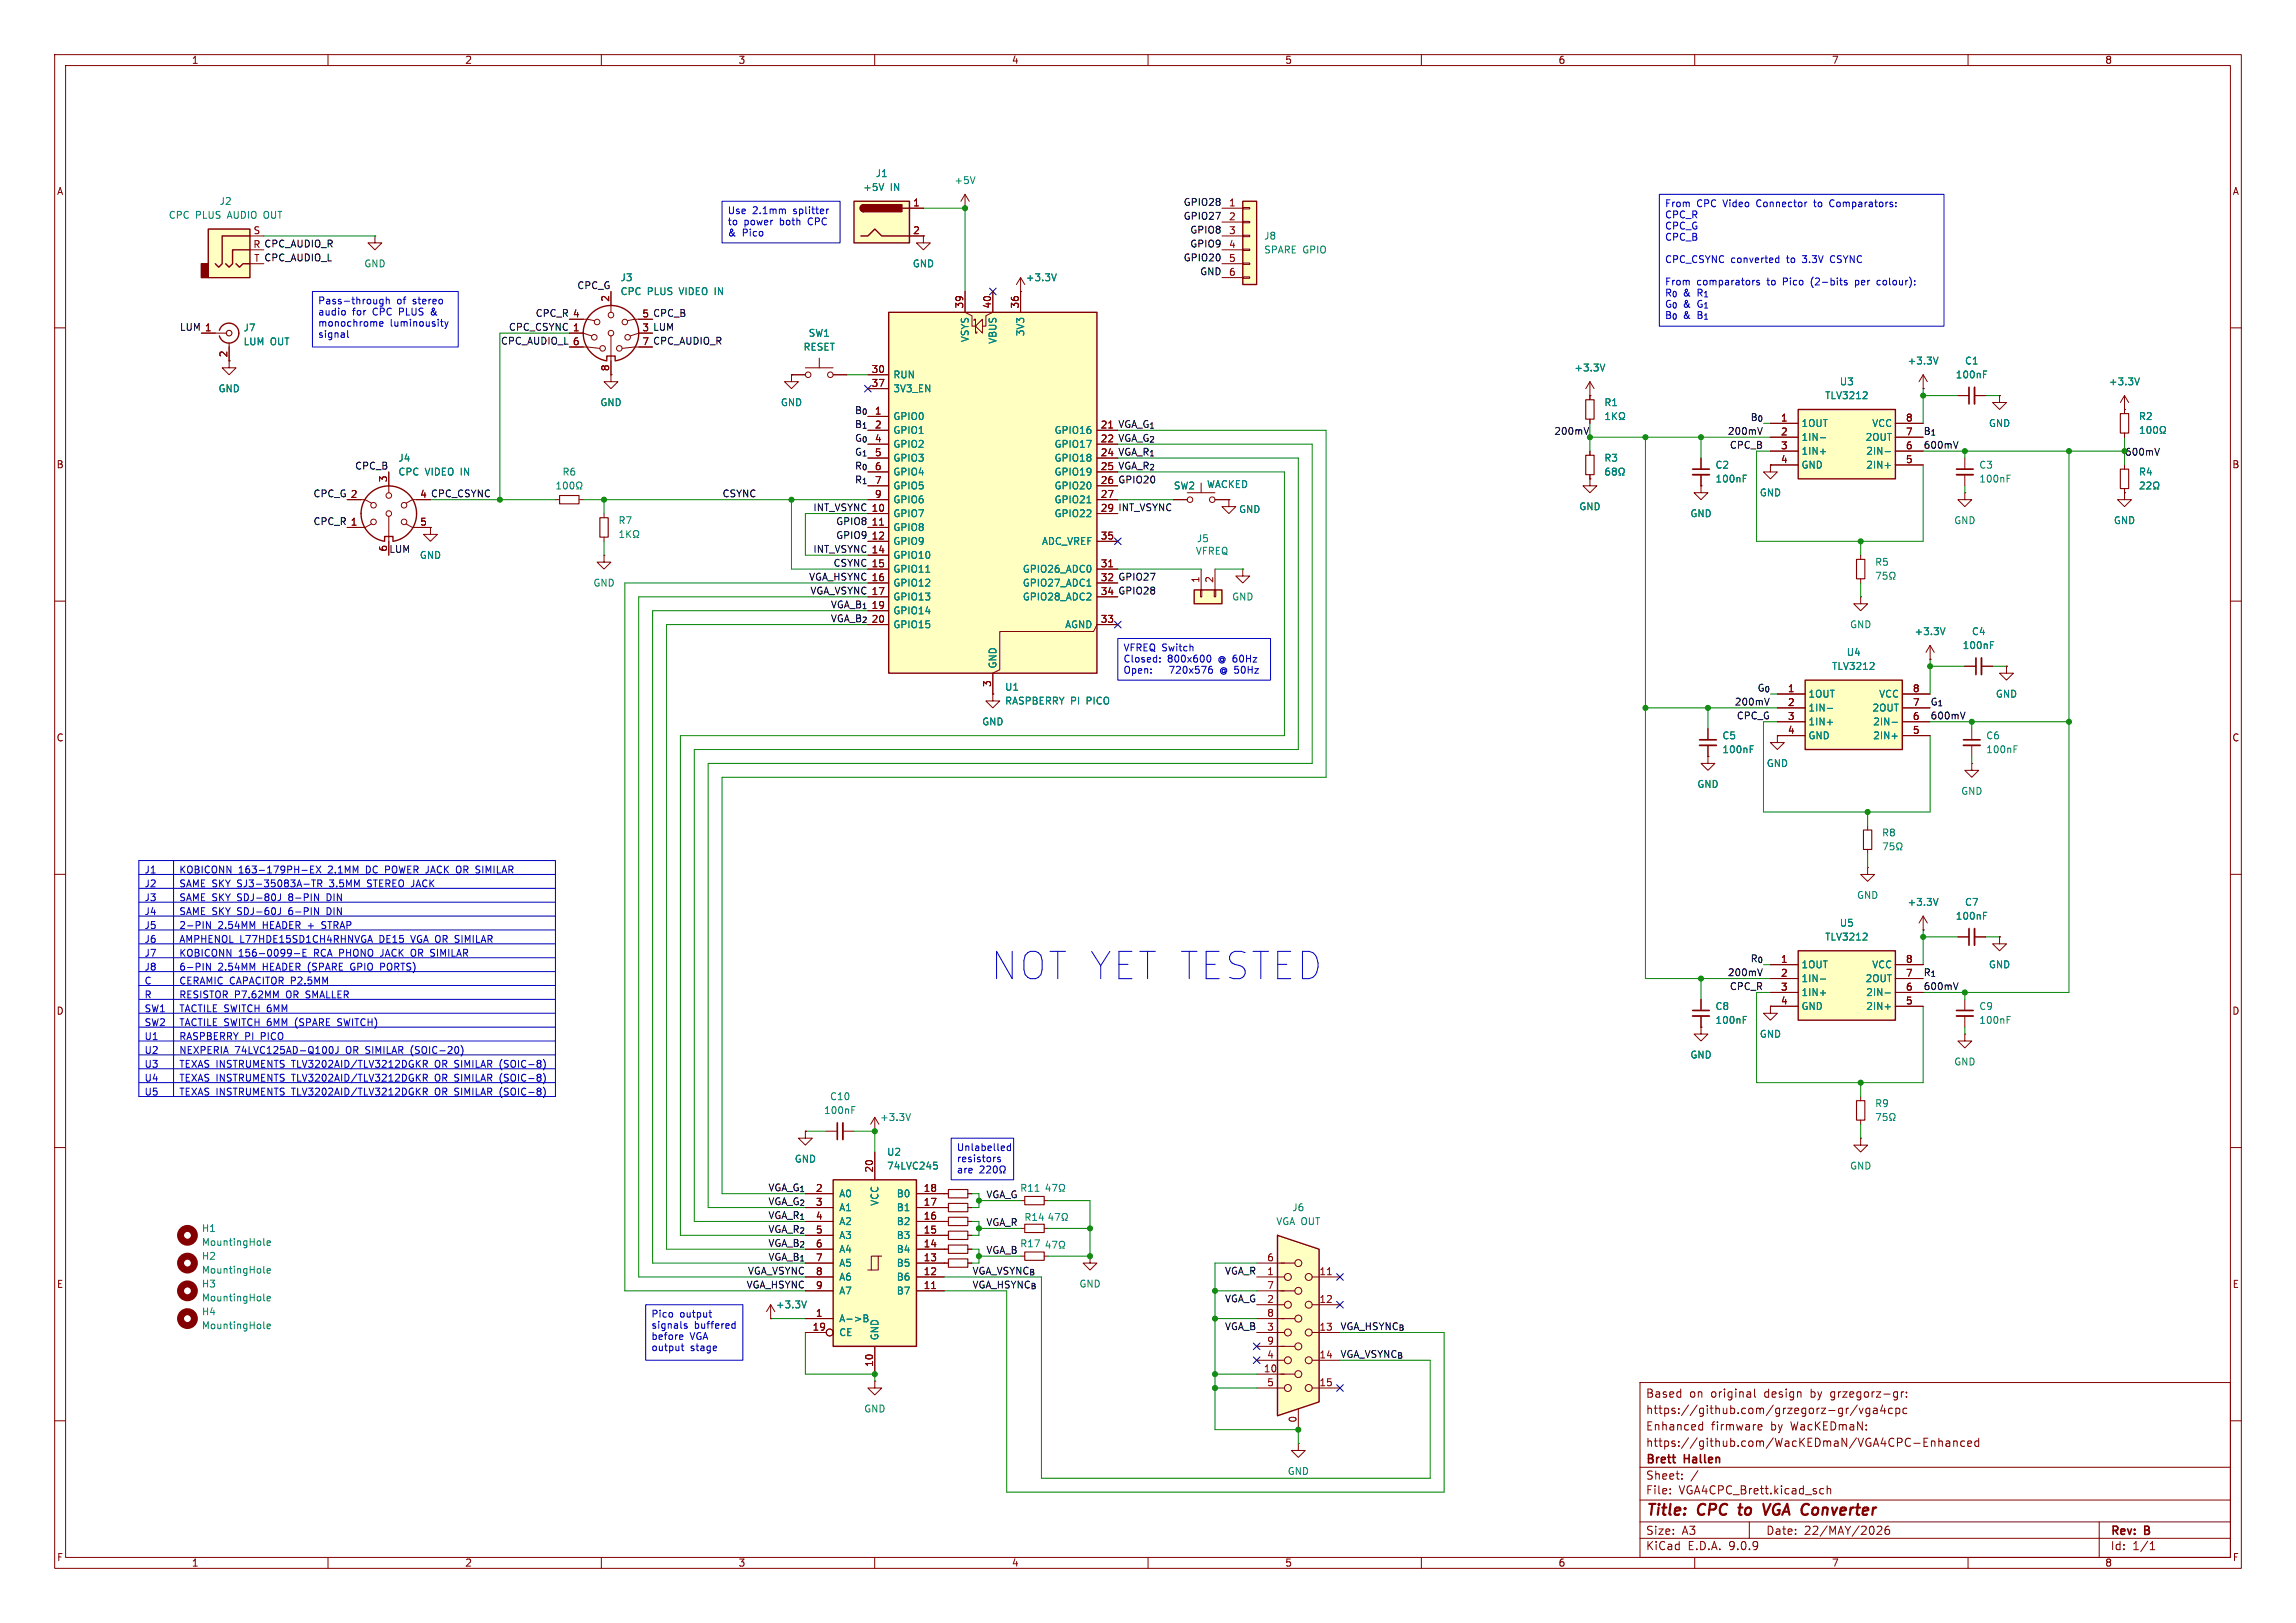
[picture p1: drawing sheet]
<svg xmlns="http://www.w3.org/2000/svg" width="420mm" height="297mm" viewBox="0 0 420 297" stroke-linecap="round" stroke-linejoin="round" font-family="sans-serif">
<defs><g id="words">
<text font-size="7" fill="#0000c2" x="181.4" y="179.5">NOT YET TESTED</text>
<g font-size="2.8" fill="#840000">
<text x="301" y="277.9">Title:</text>
<text x="310.6" y="277.9">CPC</text>
<text x="319" y="277.9">to</text>
<text x="324.2" y="277.9">VGA Converter</text>
</g>
<g font-size="2.1" fill="#840000">
<text x="301" y="256">Based</text>
<text x="309" y="256">on</text>
<text x="313" y="256">original</text>
<text x="322.9" y="256">design</text>
<text x="331.5" y="256">by</text>
<text x="335.3" y="256">grzegorz-gr:</text>
<text x="301" y="262">Enhanced</text>
<text x="301" y="259">https://github.com/grzegorz-gr/vga4cpc</text>
<text x="313" y="262">firmware</text>
<text x="323.9" y="262">by</text>
<text x="327.7" y="262">WacKEDmaN:</text>
<text x="301" y="268.2">Brett</text>
<text x="301" y="265">https://github.com/WacKEDmaN/VGA4CPC-Enhanced</text>
<text x="308.2" y="268.2">Hallen</text>
<text x="301" y="273.7">File:</text>
<text x="301" y="271">Sheet:</text>
<text x="307.1" y="273.7">VGA4CPC_Brett.kicad_sch</text>
<text x="301" y="281.1">Size:</text>
<text x="307.6" y="281.1">A3</text>
<text x="323" y="281.1">Date:</text>
<text x="330" y="281.1">22/MAY/2026</text>
<text x="386" y="281.3">Rev:</text>
<text x="392.4" y="281.3">B</text>
<text x="301" y="283.9">KiCad</text>
<text x="308.7" y="283.9">E.D.A.</text>
<text x="316.3" y="283.9">9.0.9</text>
<text x="386" y="283.9">Id:</text>
<text x="390.1" y="283.9">1/1</text>
</g>
<g font-size="1.8" fill="#840000">
<text x="35" y="11.9">1</text>
<text x="85" y="11.9">2</text>
<text x="135" y="11.9">3</text>
<text x="185" y="11.9">4</text>
<text x="235" y="11.9">5</text>
<text x="285" y="11.9">6</text>
<text x="335" y="11.9">7</text>
<text x="385" y="11.9">8</text>
<text x="10.3" y="35.9">A</text>
<text x="408.3" y="35.9">A</text>
<text x="166.9" y="37.8">1</text>
<text x="224.7" y="37.8">1</text>
<text x="224.7" y="40.4">2</text>
<text x="46.3" y="42.9">S</text>
<text x="166.9" y="42.9">2</text>
<text x="224.7" y="42.9">3</text>
<text x="224.7" y="45.5">4</text>
<text x="224.7" y="48">5</text>
<text x="224.7" y="50.5">6</text>
<text x="104.7" y="58.2">4</text>
<text x="111.5" y="55.3" transform="rotate(-90 111.5 55.3)">2</text>
<text x="117.4" y="58.2">5</text>
<text x="176.3" y="56.6" transform="rotate(-90 176.3 56.6)">39</text>
<text x="181.4" y="56.6" transform="rotate(-90 181.4 56.6)">40</text>
<text x="186.4" y="56.6" transform="rotate(-90 186.4 56.6)">36</text>
<text x="37.4" y="60.7">1</text>
<text x="41.7" y="65.5" transform="rotate(-90 41.7 65.5)">2</text>
<text x="104.7" y="60.7">1</text>
<text x="104.7" y="63.2">6</text>
<text x="117.4" y="60.7">3</text>
<text x="117.4" y="63.2">7</text>
<text x="111.5" y="68" transform="rotate(-90 111.5 68)">8</text>
<text x="159.3" y="68.3">30</text>
<text x="159.3" y="70.9">37</text>
<text x="159.9" y="75.9">1</text>
<text x="325.7" y="77.2">1</text>
<text x="348.5" y="77.2">8</text>
<text x="159.9" y="81">4</text>
<text x="159.9" y="83.6">5</text>
<text x="159.9" y="78.5">2</text>
<text x="201.3" y="78.5">21</text>
<text x="201.3" y="81">22</text>
<text x="201.3" y="83.6">24</text>
<text x="325.7" y="79.8">2</text>
<text x="325.7" y="82.3">3</text>
<text x="348.5" y="79.8">7</text>
<text x="348.5" y="82.3">6</text>
<text x="10.3" y="85.9">B</text>
<text x="70.9" y="88.3" transform="rotate(-90 70.9 88.3)">3</text>
<text x="159.9" y="86.1">6</text>
<text x="159.9" y="88.6">7</text>
<text x="201.3" y="86.1">25</text>
<text x="201.3" y="88.6">26</text>
<text x="325.7" y="84.8">4</text>
<text x="348.5" y="84.8">5</text>
<text x="408.2" y="85.9">B</text>
<text x="64.1" y="91.2">2</text>
<text x="76.8" y="91.2">4 CPC_CSYNC</text>
<text x="76.8" y="91.2">4</text>
<text x="159.3" y="93.7">10</text>
<text x="159.9" y="91.2">9</text>
<text x="201.3" y="91.2">27</text>
<text x="201.3" y="93.7">29</text>
<text x="64.1" y="96.3">1</text>
<text x="70.9" y="101" transform="rotate(-90 70.9 101)">6</text>
<text x="76.8" y="96.3">5</text>
<text x="159.3" y="96.3">11</text>
<text x="159.3" y="98.8">12</text>
<text x="159.3" y="101.3">14</text>
<text x="201.3" y="98.8">35</text>
<text x="159.3" y="103.9">15</text>
<text x="159.3" y="106.4">16</text>
<text x="201.3" y="103.9">31</text>
<text x="201.3" y="106.4">32</text>
<text x="219.5" y="106.8" transform="rotate(-90 219.5 106.8)">1</text>
<text x="222" y="106.8" transform="rotate(-90 222 106.8)">2</text>
<text x="159.3" y="111.5">19</text>
<text x="159.3" y="109">17</text>
<text x="201.3" y="109">34</text>
<text x="159.3" y="114">20</text>
<text x="201.3" y="114">33</text>
<text x="181.4" y="125.8" transform="rotate(-90 181.4 125.8)">3</text>
<text x="327" y="129.3">2</text>
<text x="327" y="131.8">3</text>
<text x="327" y="126.7">1</text>
<text x="349.8" y="126.7">8</text>
<text x="349.8" y="129.3">7</text>
<text x="349.8" y="131.8">6</text>
<text x="10.3" y="135.9">C</text>
<text x="327" y="134.4">4</text>
<text x="349.8" y="134.4">5</text>
<text x="408.2" y="135.9">C</text>
<text x="325.7" y="178.8">2</text>
<text x="325.7" y="176.3">1</text>
<text x="348.5" y="176.3">8</text>
<text x="348.5" y="178.8">7</text>
<text x="10.3" y="185.9">D</text>
<text x="325.7" y="181.4">3</text>
<text x="325.7" y="183.9">4</text>
<text x="348.5" y="181.4">6</text>
<text x="348.5" y="183.9">5</text>
<text x="408.2" y="185.9">D</text>
<text x="159.8" y="214.7" transform="rotate(-90 159.8 214.7)">20</text>
<text x="149.2" y="218.2">2</text>
<text x="149.2" y="220.7">3</text>
<text x="168.9" y="218.2">18</text>
<text x="168.9" y="220.7">17</text>
<text x="149.2" y="223.3">4</text>
<text x="149.2" y="225.8">5</text>
<text x="168.9" y="223.3">16</text>
<text x="168.9" y="225.8">15</text>
<text x="149.2" y="233.4">8</text>
<text x="149.2" y="228.3">6</text>
<text x="149.2" y="230.9">7</text>
<text x="168.9" y="228.3">14</text>
<text x="168.9" y="230.9">13</text>
<text x="168.9" y="233.4">12</text>
<text x="231.7" y="230.9">6</text>
<text x="231.7" y="233.4">1</text>
<text x="241.3" y="233.4">11</text>
<text x="10.3" y="235.9">E</text>
<text x="149.2" y="236">9</text>
<text x="168.9" y="236">11</text>
<text x="231.7" y="236">7</text>
<text x="231.7" y="238.5">2</text>
<text x="241.3" y="238.5">12</text>
<text x="408.3" y="235.9">E</text>
<text x="148.5" y="243.6">19</text>
<text x="149.2" y="241">1</text>
<text x="231.7" y="241">8</text>
<text x="231.7" y="243.6">3</text>
<text x="241.3" y="243.6">13</text>
<text x="159.8" y="250.2" transform="rotate(-90 159.8 250.2)">10</text>
<text x="231.1" y="251.2">10</text>
<text x="231.7" y="246.1">9</text>
<text x="231.7" y="248.7">4</text>
<text x="241.3" y="248.7">14</text>
<text x="231.7" y="253.7">5</text>
<text x="241.3" y="253.7">15</text>
<text x="237.2" y="260.4" transform="rotate(-90 237.2 260.4)">0</text>
<text x="10.3" y="285.9">F</text>
<text x="35" y="286.9">1</text>
<text x="85" y="286.9">2</text>
<text x="135" y="286.9">3</text>
<text x="185" y="286.9">4</text>
<text x="235" y="286.9">5</text>
<text x="285" y="286.9">6</text>
<text x="335" y="286.9">7</text>
<text x="385" y="286.9">8</text>
<text x="408.3" y="285.9">F</text>
</g>
<g font-size="1.8" fill="#008484">
<text x="157.8" y="35.2">+5V</text>
<text x="160.1" y="32.6">J1</text>
<text x="162.8" y="35.2">IN</text>
<text x="174.5" y="33.9">+5V</text>
<text x="30.8" y="40.2">CPC</text>
<text x="35.8" y="40.2">PLUS</text>
<text x="40.1" y="37.7">J2</text>
<text x="41.8" y="40.2">AUDIO OUT</text>
<text x="231.1" y="44">J8</text>
<text x="231.1" y="46.6">SPARE GPIO</text>
<text x="66.5" y="49.1">GND</text>
<text x="113.4" y="51.7">J3</text>
<text x="166.9" y="49.1">GND</text>
<text x="187.6" y="51.7">+3.3V</text>
<text x="113.4" y="54.2">CPC</text>
<text x="118.4" y="54.2">PLUS</text>
<text x="124.4" y="54.2">VIDEO IN</text>
<text x="44.5" y="60.8">J7</text>
<text x="44.5" y="63.4">LUM</text>
<text x="49.4" y="63.4">OUT</text>
<text x="146.9" y="64.4">RESET</text>
<text x="147.8" y="61.8">SW1</text>
<text x="177.4" y="62.7" transform="rotate(-90 177.4 62.7)">VSYS</text>
<text x="182.5" y="63" transform="rotate(-90 182.5 63)">VBUS</text>
<text x="187.6" y="61.6" transform="rotate(-90 187.6 61.6)">3V3</text>
<text x="39.9" y="72">GND</text>
<text x="163.3" y="69.4">RUN</text>
<text x="163.3" y="72">3V3_EN</text>
<text x="287.9" y="68.2">+3.3V</text>
<text x="336.4" y="70.7">U3</text>
<text x="348.8" y="66.9">+3.3V</text>
<text x="357.7" y="69.4">100nF</text>
<text x="359.3" y="66.9">C1</text>
<text x="385.7" y="70.7">+3.3V</text>
<text x="109.7" y="74.5">GND</text>
<text x="142.7" y="74.5">GND</text>
<text x="163.3" y="77.1">GPIO0</text>
<text x="293.4" y="74.5">R1</text>
<text x="333.8" y="73.3">TLV3212</text>
<text x="391.2" y="77.1">R2</text>
<text x="163.3" y="79.6">GPIO1</text>
<text x="163.3" y="82.1">GPIO2</text>
<text x="192.8" y="79.6">GPIO16</text>
<text x="192.8" y="82.1">GPIO17</text>
<text x="329.4" y="78.3">1OUT</text>
<text x="329.4" y="80.9">1IN-</text>
<text x="329.4" y="83.4">1IN+</text>
<text x="341.2" y="80.9">2OUT</text>
<text x="341.3" y="83.4">2IN-</text>
<text x="342.4" y="78.3">VCC</text>
<text x="363.7" y="78.3">GND</text>
<text x="72.8" y="84.7">J4</text>
<text x="72.8" y="87.2">CPC</text>
<text x="77.8" y="87.2">VIDEO IN</text>
<text x="102.8" y="87.2">R6</text>
<text x="163.3" y="84.7">GPIO3</text>
<text x="163.3" y="87.2">GPIO4</text>
<text x="163.3" y="89.8">GPIO5</text>
<text x="192.8" y="84.7">GPIO18</text>
<text x="192.8" y="87.2">GPIO19</text>
<text x="192.8" y="89.8">GPIO20</text>
<text x="214.6" y="89.8">SW2</text>
<text x="220.7" y="89.5">WACKED</text>
<text x="293.4" y="84.7">R3</text>
<text x="313.7" y="86">C2</text>
<text x="313.7" y="88.5">100nF</text>
<text x="329.4" y="86">GND</text>
<text x="341.3" y="86">2IN+</text>
<text x="362" y="86">C3</text>
<text x="362" y="88.5">100nF</text>
<text x="391.2" y="87.2">R4</text>
<text x="163.3" y="92.3">GPIO6</text>
<text x="163.3" y="94.8">GPIO7</text>
<text x="192.8" y="92.3">GPIO21</text>
<text x="192.8" y="94.8">GPIO22</text>
<text x="226.6" y="94.1">GND</text>
<text x="288.8" y="93.6">GND</text>
<text x="309.1" y="94.8">GND</text>
<text x="321.8" y="91">GND</text>
<text x="113" y="96.1">R7</text>
<text x="163.3" y="97.4">GPIO8</text>
<text x="163.3" y="99.9">GPIO9</text>
<text x="190.5" y="99.9">ADC_VREF</text>
<text x="218.7" y="101.7">VFREQ</text>
<text x="218.8" y="99.4">J5</text>
<text x="357.4" y="96.1">GND</text>
<text x="386.6" y="96.1">GND</text>
<text x="76.7" y="102.5">GND</text>
<text x="108.5" y="107.5">GND</text>
<text x="163.3" y="102.5">GPIO10</text>
<text x="163.3" y="105">GPIO11</text>
<text x="163.3" y="107.5">GPIO12</text>
<text x="187" y="105">GPIO26_ADC0</text>
<text x="187" y="107.5">GPIO27_ADC1</text>
<text x="342.9" y="103.7">R5</text>
<text x="163.3" y="110.1">GPIO13</text>
<text x="163.3" y="112.6">GPIO14</text>
<text x="187" y="110.1">GPIO28_ADC2</text>
<text x="225.3" y="110.1">GND</text>
<text x="163.3" y="115.2">GPIO15</text>
<text x="194.7" y="115.2">AGND</text>
<text x="338.3" y="115.2">GND</text>
<text x="350.1" y="116.4">+3.3V</text>
<text x="358.9" y="119">100nF</text>
<text x="360.6" y="116.4">C4</text>
<text x="182.5" y="122.4" transform="rotate(-90 182.5 122.4)">GND</text>
<text x="335" y="122.8">TLV3212</text>
<text x="337.7" y="120.2">U4</text>
<text x="183.8" y="126.6">U1</text>
<text x="183.8" y="129.1">RASPBERRY PI</text>
<text x="198.9" y="129.1">PICO</text>
<text x="330.7" y="127.9">1OUT</text>
<text x="330.7" y="130.4">1IN-</text>
<text x="342.4" y="130.4">2OUT</text>
<text x="343.6" y="127.9">VCC</text>
<text x="365" y="127.9">GND</text>
<text x="179.6" y="132.9">GND</text>
<text x="315" y="135.5">C5</text>
<text x="330.7" y="132.9">1IN+</text>
<text x="330.7" y="135.5">GND</text>
<text x="342.6" y="132.9">2IN-</text>
<text x="342.6" y="135.5">2IN+</text>
<text x="363.2" y="135.5">C6</text>
<text x="315" y="138">100nF</text>
<text x="323.1" y="140.6">GND</text>
<text x="363.2" y="138">100nF</text>
<text x="310.4" y="144.4">GND</text>
<text x="358.6" y="145.6">GND</text>
<text x="344.2" y="153.3">R8</text>
<text x="339.6" y="164.7">GND</text>
<text x="348.8" y="166">+3.3V</text>
<text x="359.3" y="166">C7</text>
<text x="333.8" y="172.3">TLV3212</text>
<text x="336.4" y="169.8">U5</text>
<text x="357.7" y="168.5">100nF</text>
<text x="329.4" y="177.4">1OUT</text>
<text x="329.4" y="179.9">1IN-</text>
<text x="341.2" y="179.9">2OUT</text>
<text x="342.4" y="177.4">VCC</text>
<text x="363.7" y="177.4">GND</text>
<text x="313.7" y="185">C8</text>
<text x="329.4" y="182.5">1IN+</text>
<text x="329.4" y="185">GND</text>
<text x="341.3" y="182.5">2IN-</text>
<text x="341.3" y="185">2IN+</text>
<text x="362" y="185">C9</text>
<text x="313.7" y="187.6">100nF</text>
<text x="321.8" y="190.1">GND</text>
<text x="362" y="187.6">100nF</text>
<text x="309.1" y="193.9">GND</text>
<text x="357.4" y="195.2">GND</text>
<text x="151.7" y="201.5">C10</text>
<text x="342.9" y="202.8">R9</text>
<text x="150.6" y="204.1">100nF</text>
<text x="160.9" y="205.3">+3.3V</text>
<text x="145.3" y="213">GND</text>
<text x="162.2" y="211.7">U2</text>
<text x="162.2" y="214.2">74LVC245</text>
<text x="338.3" y="214.2">GND</text>
<text x="153.4" y="219.3">A0</text>
<text x="153.4" y="221.8">A1</text>
<text x="160.9" y="220.7" transform="rotate(-90 160.9 220.7)">VCC</text>
<text x="163.9" y="219.3">B0</text>
<text x="163.9" y="221.8">B1</text>
<text x="236.3" y="221.8">J6</text>
<text x="36.8" y="225.7">H1</text>
<text x="153.4" y="224.4">A2</text>
<text x="153.4" y="226.9">A3</text>
<text x="163.9" y="224.4">B2</text>
<text x="163.9" y="226.9">B3</text>
<text x="233.4" y="224.4">VGA OUT</text>
<text x="36.8" y="228.2">MountingHole</text>
<text x="36.8" y="230.7">H2</text>
<text x="36.8" y="233.3">MountingHole</text>
<text x="153.4" y="229.5">A4</text>
<text x="153.4" y="232">A5</text>
<text x="163.9" y="229.5">B4</text>
<text x="163.9" y="232">B5</text>
<text x="36.8" y="235.8">H3</text>
<text x="36.8" y="238.4">MountingHole</text>
<text x="141.8" y="239.6">+3.3V</text>
<text x="153.4" y="234.5">A6</text>
<text x="153.4" y="237.1">A7</text>
<text x="163.9" y="234.5">B6</text>
<text x="163.9" y="237.1">B7</text>
<text x="197.4" y="235.8">GND</text>
<text x="36.8" y="240.9">H4</text>
<text x="36.8" y="243.4">MountingHole</text>
<text x="153.4" y="242.2">A-&gt;B</text>
<text x="153.4" y="244.7">CE</text>
<text x="160.9" y="245.4" transform="rotate(-90 160.9 245.4)">GND</text>
<text x="158" y="258.7">GND</text>
<text x="235.5" y="270.1">GND</text>
</g>
<g font-size="1.8" fill="#0000c2">
<text x="133" y="39.5">Use</text>
<text x="133" y="41.6">to</text>
<text x="136.1" y="41.6">power</text>
<text x="137.7" y="39.5">2.1mm</text>
<text x="142.8" y="41.6">both</text>
<text x="145.2" y="39.5">splitter</text>
<text x="148.1" y="41.6">CPC</text>
<text x="304.5" y="38.2">From</text>
<text x="304.5" y="40.3">CPC_R</text>
<text x="310.4" y="38.2">CPC</text>
<text x="315.4" y="38.2">Video</text>
<text x="321.6" y="38.2">Connector</text>
<text x="332.3" y="38.2">to</text>
<text x="335.4" y="38.2">Comparators:</text>
<text x="133" y="43.6">&amp;</text>
<text x="135.8" y="43.6">Pico</text>
<text x="304.5" y="42.3">CPC_G</text>
<text x="304.5" y="44.4">CPC_B</text>
<text x="304.5" y="48.5">CPC_CSYNC converted</text>
<text x="304.5" y="52.6">From</text>
<text x="310.4" y="52.6">comparators</text>
<text x="323.4" y="52.6">to</text>
<text x="326.4" y="52.6">Pico</text>
<text x="327" y="48.5">to</text>
<text x="330" y="48.5">3.3V</text>
<text x="331.7" y="52.6">(2-bits</text>
<text x="335.3" y="48.5">CSYNC</text>
<text x="340" y="52.6">per</text>
<text x="344.2" y="52.6">colour):</text>
<text x="58.1" y="56">Pass-through</text>
<text x="58.1" y="58.1">audio</text>
<text x="64.5" y="58.1">for</text>
<text x="68.3" y="58.1">CPC</text>
<text x="72.6" y="56">of</text>
<text x="73.3" y="58.1">PLUS</text>
<text x="75.6" y="56">stereo</text>
<text x="79.3" y="58.1">&amp;</text>
<text x="304.5" y="54.6">R_{0}</text>
<text x="304.5" y="56.6">G_{0}</text>
<text x="304.5" y="58.7">B_{0}</text>
<text x="307.9" y="54.6">&amp;</text>
<text x="307.9" y="56.6">&amp;</text>
<text x="307.9" y="58.7">&amp;</text>
<text x="310.6" y="54.6">R_{1}</text>
<text x="310.6" y="56.6">G_{1}</text>
<text x="310.6" y="58.7">B_{1}</text>
<text x="58.1" y="60.1">monochrome</text>
<text x="58.1" y="62.2">signal</text>
<text x="71.4" y="60.1">luminousity</text>
<text x="205.4" y="119.5">VFREQ Switch</text>
<text x="205.4" y="121.6">Closed:</text>
<text x="205.4" y="123.6">Open:</text>
<text x="213.5" y="121.6">800x600</text>
<text x="214.3" y="123.6">720x576</text>
<text x="223" y="121.6">@ 60Hz</text>
<text x="223.7" y="123.6">@ 50Hz</text>
<text x="26.4" y="160.2">J1</text>
<text x="32.7" y="160.2">KOBICONN</text>
<text x="43.6" y="160.2">163-179PH-EX</text>
<text x="60.1" y="160.2">2.1MM</text>
<text x="67.2" y="160.2">DC POWER JACK</text>
<text x="84.4" y="160.2">OR SIMILAR</text>
<text x="26.4" y="162.7">J2</text>
<text x="26.4" y="165.2">J3</text>
<text x="26.4" y="167.8">J4</text>
<text x="32.7" y="162.7">SAME SKY SJ3-35083A-TR</text>
<text x="32.7" y="165.2">SAME SKY SDJ-80J</text>
<text x="32.7" y="167.8">SAME SKY SDJ-60J</text>
<text x="53.1" y="165.2">8-PIN</text>
<text x="53.1" y="167.8">6-PIN</text>
<text x="60.2" y="165.2">DIN</text>
<text x="60.2" y="167.8">DIN</text>
<text x="60.6" y="162.7">3.5MM</text>
<text x="67.7" y="162.7">STEREO JACK</text>
<text x="26.4" y="170.3">J5</text>
<text x="26.4" y="172.9">J6</text>
<text x="32.7" y="170.3">2-PIN</text>
<text x="32.7" y="172.9">AMPHENOL L77HDE15SD1CH4RHNVGA</text>
<text x="39.9" y="170.3">2.54MM</text>
<text x="48.2" y="170.3">HEADER +</text>
<text x="59.3" y="170.3">STRAP</text>
<text x="69.5" y="172.9">DE15</text>
<text x="75.5" y="172.9">VGA OR SIMILAR</text>
<text x="26.4" y="175.4">J7</text>
<text x="26.4" y="177.9">J8</text>
<text x="32.7" y="175.4">KOBICONN</text>
<text x="32.7" y="177.9">6-PIN</text>
<text x="39.9" y="177.9">2.54MM</text>
<text x="43.6" y="175.4">156-0099-E</text>
<text x="48.2" y="177.9">HEADER (SPARE</text>
<text x="57.5" y="175.4">RCA PHONO</text>
<text x="64.6" y="177.9">GPIO PORTS)</text>
<text x="70.1" y="175.4">JACK</text>
<text x="75.9" y="175.4">OR SIMILAR</text>
<text x="26.4" y="180.5">C</text>
<text x="26.4" y="183">R</text>
<text x="26.4" y="185.6">SW1</text>
<text x="32.7" y="180.5">CERAMIC CAPACITOR P2.5MM</text>
<text x="32.7" y="183">RESISTOR P7.62MM</text>
<text x="32.7" y="185.6">TACTILE SWITCH 6MM</text>
<text x="52.5" y="183">OR SMALLER</text>
<text x="26.4" y="188.1">SW2</text>
<text x="26.4" y="190.6">U1</text>
<text x="32.7" y="188.1">TACTILE SWITCH 6MM</text>
<text x="32.7" y="190.6">RASPBERRY PI</text>
<text x="47.8" y="190.6">PICO</text>
<text x="54.2" y="188.1">(SPARE</text>
<text x="62.2" y="188.1">SWITCH)</text>
<text x="26.4" y="193.2">U2</text>
<text x="26.4" y="195.7">U3</text>
<text x="32.7" y="193.2">NEXPERIA</text>
<text x="32.7" y="195.7">TEXAS INSTRUMENTS TLV3202AID/TLV3212DGKR</text>
<text x="42.9" y="193.2">74LVC125AD-Q100J</text>
<text x="63.4" y="193.2">OR SIMILAR</text>
<text x="75.6" y="193.2">(SOIC-20)</text>
<text x="79.9" y="195.7">OR SIMILAR</text>
<text x="92.1" y="195.7">(SOIC-8)</text>
<text x="26.4" y="198.3">U4</text>
<text x="26.4" y="200.8">U5</text>
<text x="32.7" y="198.3">TEXAS INSTRUMENTS TLV3202AID/TLV3212DGKR</text>
<text x="32.7" y="200.8">TEXAS INSTRUMENTS TLV3202AID/TLV3212DGKR</text>
<text x="79.9" y="198.3">OR SIMILAR</text>
<text x="79.9" y="200.8">OR SIMILAR</text>
<text x="92.1" y="198.3">(SOIC-8)</text>
<text x="92.1" y="200.8">(SOIC-8)</text>
<text x="174.9" y="211">Unlabelled</text>
<text x="174.9" y="213">resistors</text>
<text x="174.9" y="215">are</text>
<text x="119.1" y="241.4">Pico</text>
<text x="119.1" y="243.5">signals</text>
<text x="119.1" y="245.5">before</text>
<text x="124.3" y="241.4">output</text>
<text x="126.2" y="245.5">VGA</text>
<text x="127" y="243.5">buffered</text>
<text x="119.1" y="247.6">output</text>
<text x="126.3" y="247.6">stage</text>
</g>
<g font-size="1.8">
<text x="216.4" y="37.8">GPIO28</text>
<text x="216.4" y="40.3">GPIO27</text>
<text x="46.3" y="45.5">R CPC_AUDIO_R</text>
<text x="216.4" y="47.9">GPIO20</text>
<text x="217.6" y="42.8">GPIO8</text>
<text x="217.6" y="45.4">GPIO9</text>
<text x="46.4" y="48">T CPC_AUDIO_L</text>
<text x="105.5" y="53">CPC_G</text>
<text x="219.4" y="50.5">GND</text>
<text x="97.9" y="58.1">CPC_R 4</text>
<text x="117.4" y="58.2">5 CPC_B</text>
<text x="32.8" y="60.6">LUM 1</text>
<text x="91.5" y="63.2">CPC_AUDIO_L 6</text>
<text x="93" y="60.6">CPC_CSYNC 1</text>
<text x="117.4" y="60.7">3 LUM</text>
<text x="117.4" y="63.2">7 CPC_AUDIO_R</text>
<text x="156.3" y="75.9">B_{0}1</text>
<text x="156.3" y="83.5">G_{1}</text>
<text x="156.3" y="78.4">B_{1}2</text>
<text x="156.3" y="80.9">G_{0}</text>
<text x="204.5" y="80.9">VGA_G_{2}</text>
<text x="204.5" y="78.4">VGA_G_{1}</text>
<text x="204.5" y="83.5">VGA_R_{1}</text>
<text x="284.2" y="79.7">200mV</text>
<text x="316" y="79.7">200mV</text>
<text x="316.3" y="82.2">CPC_B</text>
<text x="351.8" y="79.7">B_{1}</text>
<text x="351.8" y="82.2">600mV</text>
<text x="64.9" y="86">CPC_B</text>
<text x="156.3" y="86">R_{0}6</text>
<text x="156.3" y="88.6">R_{1}7</text>
<text x="204.5" y="88.6">GPIO20</text>
<text x="204.5" y="86">VGA_R_{2}</text>
<text x="57.2" y="91.1">CPC_G 2</text>
<text x="132.1" y="91.1">CSYNC</text>
<text x="148.7" y="93.6">INT_VSYNC 10</text>
<text x="204.5" y="93.6">INT_VSYNC</text>
<text x="57.2" y="96.2">CPC_R 1</text>
<text x="71.1" y="101.3">LUM</text>
<text x="148.7" y="101.3">INT_VSYNC 14</text>
<text x="152.9" y="98.7">GPIO9</text>
<text x="152.9" y="96.2">GPIO8</text>
<text x="147.9" y="106.3">VGA_HSYNC 16</text>
<text x="152.4" y="103.8">CSYNC 15</text>
<text x="204.5" y="106.3">GPIO27</text>
<text x="148.1" y="108.9">VGA_VSYNC 17</text>
<text x="151.8" y="114">VGA_B_{2}</text>
<text x="151.8" y="111.4">VGA_B_{1}</text>
<text x="204.5" y="108.9">GPIO28</text>
<text x="317.2" y="129.2">200mV</text>
<text x="317.6" y="131.7">CPC_G</text>
<text x="353.1" y="129.2">G_{1}</text>
<text x="353.1" y="131.7">600mV</text>
<text x="316" y="178.7">200mV</text>
<text x="351.8" y="178.7">R_{1}</text>
<text x="316.3" y="181.3">CPC_R</text>
<text x="351.8" y="181.3">600mV</text>
<text x="140.4" y="218.1">VGA_G_{1}2</text>
<text x="140.4" y="220.6">VGA_G_{2}3</text>
<text x="180.3" y="219.4">VGA_G</text>
<text x="140.4" y="225.7">VGA_R_{2}5</text>
<text x="140.4" y="223.2">VGA_R_{1}4</text>
<text x="180.3" y="224.4">VGA_R</text>
<text x="136.7" y="233.3">VGA_VSYNC</text>
<text x="140.4" y="230.8">VGA_B_{1}7</text>
<text x="140.4" y="228.3">VGA_B_{2}6</text>
<text x="177.8" y="233.3">VGA_VSYNC_{B}</text>
<text x="180.3" y="229.5">VGA_B</text>
<text x="224" y="233.3">VGA_R</text>
<text x="136.5" y="235.9">VGA_HSYNC</text>
<text x="177.8" y="235.9">VGA_HSYNC_{B}</text>
<text x="224" y="238.4">VGA_G</text>
<text x="224" y="243.5">VGA_B</text>
<text x="245.1" y="243.5">VGA_HSYNC_{B}</text>
<text x="245.1" y="248.6">VGA_VSYNC_{B}</text>
</g>
<g font-size="1.8" fill="#008400">
<text x="320.1" y="77.1">B_{0}</text>
<text x="388.6" y="83.5">600mV</text>
<text x="321.4" y="126.7">G_{0} 1</text>
<text x="320.1" y="176.2">R_{0} 1</text>
</g>
</g></defs>
<g fill="none" stroke="#840000" stroke-width=".18">
<path d="M10 10h400v277h-400zM12 12h396v273h-396zM60 10v2M110 10v2M160 10v2M210 10v2M260 10v2M310 10v2M360 10v2M10 60h2M358.1 72.4h2.1M361.2 72.4h2"/>
<path d="M365.8 72.4v1.3h1.2l-1.2 1.2-1.3-1.2h1.3M365.8 72.4h.1M388.6 74.9h.1M388.6 72.4v3.3M388.6 79.2v.8M388.6 72.4l-.7 1.3M388.6 72.4l.8 1.3M408 60h2M78.7 96.5v1.3h1.3l-1.3 1.3-1.2-1.3h1.2M78.7 96.5h.1M101.6 91.4h.8M105.9 91.4h.8"/>
<path d="M359.4 90.2v1.2h1.3l-1.3 1.3-1.3-1.3h1.3M359.4 90.2h.1M359.4 83.8v2.1M359.4 86.9v2M388.6 90.2v1.2h1.3l-1.3 1.3-1.3-1.3h1.3M388.6 90.2h.1M388.6 85.1v.8M388.6 89.4v.8M10 110h2M408 110h2M312.4 138.4v1.3h1.3l-1.3 1.3-1.3-1.3h1.3M312.4 138.4h.1"/>
<path d="M312.4 133.4v2M312.4 136.4v2M325.1 134.6v1.3h1.3l-1.3 1.3-1.3-1.3h1.3M325.1 134.6h.1M359.4 121.9h2M360.7 139.7v1.3h1.2l-1.2 1.2-1.3-1.2h1.3M360.7 139.7h.1M360.7 133.4v2M360.7 136.4v2M362.5 121.9h2M10 160h2M341.6 158.8v1.2h1.3l-1.3 1.3-1.2-1.3h1.2"/>
<path d="M341.6 158.8h.1M341.6 151.1v.8M341.6 155.4v.8M408 160h2M351.8 170.2h.1M351.8 167.6l-.8 1.3M351.8 167.6l.8 1.3M351.8 167.6v2.6M358.1 171.5h2.1M361.2 171.5h2M10 210h2M186.7 219.7h.8"/>
<path d="M191 219.7h.8M408 210h2M300 253h108v32h-108zM320.9 254.2v1.3l.3 .2M338.2 257.7l-.4 .1M339.7 257.1l-1.3 1.9M340.1 257.7l.3 1 .4-1M342 257.8l-.4-.1-.3 .3v.4l.1 .2h.6M342 257.7v1.2l-.3 .3-.3-.1M342.7 257.8h.6l.1 .9M343.4 258l-.5 .1a.29 .29 0 0 0-.2 .3 .29 .29 0 0 0 .2 .3l.5-.1M344.4 257.1l-.4 1.1h.9"/>
<path d="M344.7 257.7v1M346.2 257.8l-.5-.1-.3 .3v.4l.2 .2h.6M346.8 257.8l.4-.1 .3 .3v.4l-.1 .2h-.6M346.8 257.7v1.5M346.9 254.7l.2 .1M347.1 254.7l-.1 1.3M347.1 255.6l-.2 .1M347.8 254.7v1M348.2 254.7l-.3 .1-.1 .2M348.7 255.5v.2M348.7 254.8v.1M348.8 257.8l-.4-.1-.3 .3v.4l.1 .2h.6"/>
<path d="M10 260h2M300 278.5h108M300 274.5h108M300 268.5h108M305.5 273.2v.2M305.5 272.5v.1M307.7 270.5v.2M307.7 269.8v.1M310.6 269.1l-1.3 1.9M310.9 261.6h.5M310.9 260.8h.5M311.4 260.2v1.5"/>
<path d="M320 278.5v3M321.6 261.5l.2 .2 .4-.1M321.6 260.9l.2-.2h.3l.2 .2v.1l-.7 .2M333 273.3h.6M333 272.5h.6M334.2 272.5l.2-.1 .4 .1 .1 .9M334.2 271.9v1.5M343.4 279.4l.5-.1 .3 .1v.3l-.9 1.1h.9M345.5 279.3a.59 .59 0 0 0-.7 .6v.6l.1 .2 .5 .1 .2-.2 .1-.5-.2-.2h-.4l-.3 .2M351.9 263.9h.5M351.9 264.7h.8M351.9 263.2h.8"/>
<path d="M353.3 263.7v1M353.3 263.8l.2-.1 .4 .1v.9M354.7 263.8l.2-.1 .3 .1 .1 .9M354.7 263.2v1.5M356 263.8h.6l.1 .9M356.7 264l-.5 .1a.29 .29 0 0 0-.3 .3 .29 .29 0 0 0 .3 .3l.5-.1M357.4 263.8l.2-.1 .3 .1 .1 .9M357.4 263.7v1M359.4 263.8l-.5-.1-.2 .3v.4l.1 .2h.6M359.9 264.2l.8-.2-.1-.2-.4-.1-.3 .2 .1 .7h.6M361.9 263.8l-.4-.1-.3 .3v.4l.2 .2h.5M361.9 263.2v1.5"/>
<path d="M384 278.5v6.5M408 260h2M60 285v2M110 285v2M160 285v2M210 285v2M260 285v2M300 281.5h108M310 285v2M360 285v2M393.3 283.6h.9M393.3 282.5l.4-.4v1.5"/>
</g>
<path d="M318 275.9h.7M318.3 275.2l-.2 1.7 .3 .3M322.5 275.2l.5 2 .9-2" fill="none" stroke="#840000" stroke-width=".4"/>
<path d="M387.9 75.7h1.5v3.5h-1.5zM102.4 90.7h3.5v1.5h-3.5zM387.9 85.9h1.5v3.5h-1.5zM340.9 151.9h1.5v3.5h-1.5zM187.5 218.9h3.5v1.6h-3.5z" fill="none" stroke="#840000" stroke-width=".2"/>
<g fill="none" stroke="#008484" stroke-width=".18">
<path d="M362.8 68.5h.5M362.8 67.9h.6M391.3 69.2l-.4 1.2M391.5 79.3h.7M391.5 78.4l.4-.4v1.3M392.9 78.1l.1-.1a.68 .68 0 0 1 .5 .7 .68 .68 0 0 1-.5 .6 .84 .84 0 0 1-.1-1.2zM394.1 78.2l.1-.2a.68 .68 0 0 1 .5 .7 .68 .68 0 0 1-.5 .6l-.3-.5zM395.1 79.3h.3v-.2a.54 .54 0 0 1-.2-.8 .54 .54 0 0 1 .7-.2 .58 .58 0 0 1-.1 1v.2h.3M101.8 89.5h.8M101.8 88.6l.4-.4v1.3M103.2 88.3l.2-.1a.68 .68 0 0 1 .4 .6 .68 .68 0 0 1-.4 .7l-.3-.5zM104.4 88.3l.2-.1a.68 .68 0 0 1 .4 .6 .68 .68 0 0 1-.4 .7l-.3-.5z"/>
<path d="M105.5 89.5h.3v-.3a.54 .54 0 0 1-.3-.7 .54 .54 0 0 1 .8-.2 .58 .58 0 0 1-.2 .9v.3h.3M367.1 87.6h.5M367.1 86.9h.6M391.5 88.3l.5-.1 .2 .4-.7 .9h.7M392.7 88.3l.5-.1 .2 .4-.7 .9h.7M393.9 89.5h.3v-.3a.54 .54 0 0 1-.2-.7 .54 .54 0 0 1 .7-.2 .58 .58 0 0 1-.1 .9v.3h.3M364.1 118h.4M364.1 117.4h.6M320.2 137.1h.4M320.2 136.5h.6M368.4 137.1h.4M368.4 136.5h.6"/>
<path d="M344.5 154.2h.8l-.5 1.3M346.4 154.2h-.6l-.1 .7 .2-.2 .4 .1 .2 .2-.1 .4-.2 .1-.5-.1M346.9 155.5h.3v-.2a.54 .54 0 0 1-.2-.8 .54 .54 0 0 1 .7-.2 .58 .58 0 0 1-.1 1v.2h.3M354.5 164.4l-.4 1.3M362.8 167.6h.5M362.8 166.9h.6M186.9 217.4l.6-.1 .2-.1-.1-.3-.7-.2v1.3M187.2 217.4l.5 .6M188.1 218h.8M188.1 217.1l.4-.4v1.3M189.3 218h.8M189.3 217.1l.4-.4v1.3"/>
<path d="M191.6 216.7l-.3 .9h.8M192 217.2v.8M192.5 216.7h.8l-.5 1.3M193.8 218h.3v-.2a.54 .54 0 0 1-.3-.8 .54 .54 0 0 1 .8-.2 .58 .58 0 0 1-.2 1v.2h.3M48.2 237.9l.2 .2M48.2 227.7l.2 .2M48.2 232.8l.2 .2M48.9 237.6l.6-.1-.1-.2-.4-.1-.1 .2v.6h.5M48.9 227.5l.6-.1-.1-.3h-.4l-.1 .1v.6h.5M48.9 232.6l.6-.2-.1-.2-.4-.1-.1 .2v.6h.5M48.2 243l.2 .1M48.9 242.7l.6-.1-.1-.2-.4-.1-.1 .2v.6h.5"/>
</g>
<g fill="none" stroke="#840000" stroke-width="1.3">
<circle cx="34.3" cy="236.2" r="1.27"/>
<circle cx="34.3" cy="226.1" r="1.27"/>
<circle cx="34.3" cy="231.1" r="1.27"/>
<circle cx="34.3" cy="241.3" r="1.27"/>
</g>
<path d="M360.2 70.9v3M357.9 85.9h3M310.9 135.4h3M359.2 135.4h3M361.4 120.4v3M360.2 169.9v3.1" fill="none" stroke="#840000" stroke-width=".3"/>
<path d="M361.2 70.9v3M357.9 86.9h3M310.9 136.4h3M359.2 136.4h3M362.5 120.4v3M361.2 169.9v3.1" fill="none" stroke="#840000" stroke-width=".33"/>
<path d="M227.3 36.8h2.6v15.3h-2.6z" fill="#ffffc2"/>
<path d="M227.3 36.8h2.6v15.3h-2.6z" fill="none" stroke="#840000" stroke-width=".25"/>
<g fill="none" stroke="#840000" stroke-width=".18">
<path d="M223.5 38.1h3.8M227.3 38h1.3v.2h-1.3zM223.5 40.6h3.8M223.5 43.2h3.8M223.5 45.7h3.8M223.5 48.3h3.8M223.5 50.8h3.8M227.3 40.5h1.3v.3h-1.3zM227.3 43.1h1.3v.2h-1.3zM227.3 45.6h1.3v.2h-1.3zM227.3 48.1h1.3v.3h-1.3zM227.3 50.7h1.3v.2h-1.3z"/>
<path d="M214.6 91.4h2.6M217.2 90.2h5M219.7 88.4v1.8M222.2 91.4h2.6M224.8 91.4v1.3h1.3l-1.3 1.3-1.3-1.3h1.3M224.8 91.4h.1"/>
<circle cx="217.7" cy="91.4" r=".51"/>
<circle cx="221.7" cy="91.4" r=".51"/>
</g>
<path d="M218.4 108h5.1v2.5h-5.1z" fill="#ffffc2"/>
<path d="M218.4 108h5.1v2.5h-5.1z" fill="none" stroke="#840000" stroke-width=".25"/>
<path d="M323.8 85.1v1.3h1.3l-1.3 1.2-1.2-1.2h1.2M323.8 85.1h.1M219.6 108h.2v1.2h-.2zM219.7 104.1v3.9M222.1 108h.3v1.2h-.3zM222.2 104.1v3.9M227.3 104.1v1.3h1.3l-1.3 1.3-1.2-1.3h1.2M227.3 104.1h.1M237.5 264.2v1.2h1.3l-1.3 1.3-1.3-1.3h1.3M237.5 264.2h.1" fill="none" stroke="#840000" stroke-width=".18"/>
<path d="M328.9 74.9h17.8v12.7h-17.8z" fill="#ffffc2"/>
<path d="M328.9 74.9h17.8v12.7h-17.8z" fill="none" stroke="#840000" stroke-width=".25"/>
<g fill="none" stroke="#840000" stroke-width=".18">
<path d="M290.8 72.4h.1M290.8 69.9v3.3M290.8 76.7v.8M290.8 69.9l-.7 1.2M290.8 69.9l.8 1.2M323.8 77.5h5.1M346.7 77.5h5.1M290.8 87.6v1.3h1.3l-1.3 1.3-1.2-1.3h1.2M290.8 87.6h.1M290.8 82.6v.7M290.8 86.9v.7M311.1 88.9v1.3h1.3l-1.3 1.2-1.2-1.2h1.2"/>
<path d="M311.1 88.9h.1M311.1 83.8v2.1M311.1 86.9v2M323.8 80h5.1M323.8 82.6h5.1M323.8 85.1h5.1M346.7 80h5.1M346.7 82.6h5.1M346.7 85.1h5.1"/>
</g>
<g fill="none" stroke="#008484" stroke-width=".18">
<path d="M293.6 66.6l-.5 1.3M293.7 76.8h.7M293.7 75.9l.4-.4v1.3M295 75.5v1.3M295.2 76.1l.5 .7M295.7 75.5l-.7 .7M296.2 76.8h.3v-.3a.54 .54 0 0 1-.3-.7 .54 .54 0 0 1 .8-.2 .58 .58 0 0 1-.1 .9v.3h.3M341.4 71.8l.1 .1v.3l-.7 .8h.7M294.3 85.7h-.3a.86 .86 0 0 0 0 1.2l.4-.1v-.4l-.2-.2h-.4l-.1 .2M295.2 86.2l-.3 .3 .1 .3 .2 .1h.3l.2-.2v-.2l-.3-.3M295.2 86.2l-.3-.2 .3-.3h.2l.3 .2-.3 .3M295.2 86.2h.2"/>
<path d="M296.1 86.9h.3v-.2a.54 .54 0 0 1-.2-.7 .54 .54 0 0 1 .7-.3 .58 .58 0 0 1-.1 1v.2h.3M318.9 87.6h.4M318.9 86.9h.6M333 80.1h1M333 82.6h1M344.8 82.6h1M344.8 85.2h1"/>
</g>
<path d="M309.6 85.9h3.1" fill="none" stroke="#840000" stroke-width=".3"/>
<path d="M309.6 86.9h3.1" fill="none" stroke="#840000" stroke-width=".33"/>
<path d="M290.1 73.2h1.5v3.5h-1.5zM290.1 83.3h1.5v3.6h-1.5z" fill="none" stroke="#840000" stroke-width=".2"/>
<path d="M330.2 124.5h17.8v12.7h-17.8z" fill="#ffffc2"/>
<path d="M330.2 124.5h17.8v12.7h-17.8z" fill="none" stroke="#840000" stroke-width=".25"/>
<g fill="none" stroke="#840000" stroke-width=".18">
<path d="M351.8 71.1h.1M351.8 68.6l-.8 1.3M351.8 68.6l.8 1.3M351.8 68.6v2.5M340.4 109.2v1.3h1.2l-1.2 1.3-1.3-1.3h1.3M340.4 109.2h.1M340.4 101.6v.8M340.4 105.9v.8M353.1 118.1l-.8 1.3M353.1 118.1l.7 1.3M353.1 118.1v2.6M325.1 127h5.1"/>
<path d="M325.1 129.5h5.1M325.1 132.1h5.1M325.1 134.6h5.1M348 127h5.1M348 129.5h5.1M348 132.1h5.1M348 134.6h5.1M353.1 120.7h.1M311.1 182.9v2M311.1 185.9v2.1"/>
</g>
<path d="M354.5 65.3l-.4 1.3M343.2 104.7h.8l-.5 1.3M345.1 104.7h-.6v.6l.1-.1 .5 .1 .1 .1-.1 .5-.2 .1-.4-.1M345.7 106h.3v-.3a.54 .54 0 0 1-.3-.7 .54 .54 0 0 1 .8-.2 .58 .58 0 0 1-.2 .9v.3h.3M355.8 114.9l-.4 1.2M334.3 129.6h.9M334.3 132.2h.9M342.7 121.3l.1 .2-.1 .3-.7 .7h.8M346.1 132.2h1M346.1 134.7h1M318.9 186.6h.4M318.9 186h.6" fill="none" stroke="#008484" stroke-width=".18"/>
<path d="M339.6 102.4h1.5v3.5h-1.5z" fill="none" stroke="#840000" stroke-width=".2"/>
<path d="M309.6 184.9h3.1" fill="none" stroke="#840000" stroke-width=".3"/>
<path d="M309.6 185.9h3.1" fill="none" stroke="#840000" stroke-width=".33"/>
<path d="M233.7 226.1l7.6 2.5v27.9l-7.6 2.6z" fill="#ffffc2"/>
<path d="M233.7 226.1l7.6 2.5v27.9l-7.6 2.6z" fill="none" stroke="#840000" stroke-width=".25"/>
<g fill="none" stroke="#840000" stroke-width=".18">
<path d="M365.8 171.5v1.2h1.2l-1.2 1.3-1.3-1.3h1.3M365.8 171.5h.1M311.1 188v1.2h1.3l-1.3 1.3-1.2-1.3h1.2M311.1 188h.1M359.4 182.9v2M359.4 185.9v2.1M229.9 236.2h7M229.9 231.1h7M229.9 233.7h5M229.9 238.8h5M240 233.7h5.1M240 238.8h5.1"/>
<path d="M242.8 233.3h.7M229.9 241.3h7M229.9 246.4h7M229.9 251.5h7M229.9 243.8h5M229.9 248.9h5M229.9 254h5M237.5 257.8v3.8M240 243.8h5.1M240 248.9h5.1M240 254h5.1"/>
<circle cx="235.6" cy="238.8" r=".63"/>
<circle cx="235.6" cy="233.7" r=".63"/>
<circle cx="237.5" cy="231.1" r=".63"/>
<circle cx="237.5" cy="236.2" r=".63"/>
<circle cx="239.4" cy="233.7" r=".63"/>
<circle cx="239.4" cy="238.8" r=".63"/>
<circle cx="235.6" cy="243.8" r=".63"/>
<circle cx="235.6" cy="254" r=".63"/>
<circle cx="235.6" cy="248.9" r=".63"/>
<circle cx="237.5" cy="246.4" r=".63"/>
<circle cx="237.5" cy="241.3" r=".63"/>
<circle cx="237.5" cy="251.5" r=".63"/>
<circle cx="239.4" cy="243.8" r=".63"/>
<circle cx="239.4" cy="254" r=".63"/>
<circle cx="239.4" cy="248.9" r=".63"/>
</g>
<path d="M357.9 184.9h3" fill="none" stroke="#840000" stroke-width=".3"/>
<path d="M357.9 185.9h3" fill="none" stroke="#840000" stroke-width=".33"/>
<path d="M367.1 186.6h.5M367.1 186h.6" fill="none" stroke="#008484" stroke-width=".18"/>
<path d="M328.9 174h17.8v12.7h-17.8z" fill="#ffffc2"/>
<path d="M70.4 98.9v-.7h1.5v.7M70.4 99.1a5.1 5.1 0 0 1-3.6-7.8 5.1 5.1 0 0 1 8.6 0 5.1 5.1 0 0 1-3.5 7.8M328.9 174h17.8v12.7h-17.8z" fill="none" stroke="#840000" stroke-width=".25"/>
<g fill="none" stroke="#840000" stroke-width=".18">
<path d="M68.6 43.2v1.3h1.2l-1.2 1.2-1.3-1.2h1.3M68.6 43.2h.1M63.5 91.4h3.3l1.1 .7M67.9 95.9l-1.1 .6h-3.3M71.1 86.4v3.8M71.1 94.5v7.1M74.3 95.9l1.1 .6h3.3M76.2 91.4h-.8l-1.1 .7M323.8 176.5h5.1M323.8 179.1h5.1M346.7 176.5h5.1M346.7 179.1h5.1"/>
<path d="M323.8 184.2v1.2h1.3l-1.3 1.3-1.2-1.3h1.2M323.8 184.2h.1M323.8 181.6h5.1M323.8 184.2h5.1M346.7 181.6h5.1M346.7 184.2h5.1M359.4 189.2v1.3h1.3l-1.3 1.3-1.3-1.3h1.3M359.4 189.2h.1M340.4 208.3v1.3h1.2l-1.2 1.2-1.3-1.2h1.3M340.4 208.3h.1M340.4 200.7v.7M340.4 205v.7"/>
<path d="M186.7 224.8h.8M186.7 229.9h.8M191 224.8h.8M191 229.9h.8M199.4 229.9v1.2h1.3l-1.3 1.3-1.3-1.3h1.3M199.4 229.9h.1"/>
<circle cx="68.3" cy="92.5" r=".51"/>
<circle cx="68.3" cy="95.5" r=".51"/>
<circle cx="71.1" cy="90.7" r=".51"/>
<circle cx="71.1" cy="94" r=".51"/>
<circle cx="73.9" cy="92.5" r=".51"/>
<circle cx="73.9" cy="95.5" r=".51"/>
</g>
<g fill="none" stroke="#008484" stroke-width=".18">
<path d="M333 179.2h1M341.4 170.8l.1 .2v.3l-.7 .7h.7M333 181.7h1M344.8 181.7h1M344.8 184.2h1M343.2 203.8h.8l-.5 1.2M345.1 203.8h-.6v.6l.1-.1h.5l.1 .2-.1 .4-.2 .1-.4-.1M345.7 205h.3v-.2a.54 .54 0 0 1-.3-.7 .54 .54 0 0 1 .8-.3 .58 .58 0 0 1-.2 1v.2h.3M186.9 227.6l.6-.1 .2-.2-.1-.3-.7-.1v1.3M187.2 227.6l.5 .6M187.7 222.7h.6l.1-.2v-.3l-.7-.1v1.2M188 222.7l.4 .6"/>
<path d="M188.1 228.2h.8M188.1 227.3l.4-.4v1.3M188.9 223.3h.7M188.9 222.4l.4-.3v1.2M189.3 226.9h.8l-.5 1.3M190.4 222l-.3 .9h.8M190.7 222.5v.8M191.6 227.1l-.3 .9h.8M192 227.6v.8M192.2 222l-.3 .9h.7M192.5 222.5v.8M192.5 227.1h.8l-.5 1.3"/>
<path d="M193 222.1h.9l-.6 1.2M193.8 228.4h.3v-.2a.54 .54 0 0 1-.3-.8 .54 .54 0 0 1 .8-.2 .58 .58 0 0 1-.2 1v.2h.3M194.3 223.3h.3v-.2a.54 .54 0 0 1-.3-.7 .54 .54 0 0 1 .8-.3 .58 .58 0 0 1-.2 1v.2h.3"/>
</g>
<path d="M339.6 201.4h1.5v3.6h-1.5zM187.5 224h3.5v1.6h-3.5zM187.5 229.1h3.5v1.5h-3.5z" fill="none" stroke="#840000" stroke-width=".2"/>
<path d="M38.1 41.9h7.6v8.9h-7.6z" fill="#ffffc2"/>
<path d="M36.8 48.3h1.3v2.5h-1.3z" fill="#840000" stroke="#840000" stroke-width=".25"/>
<path d="M38.1 41.9h7.6v8.9h-7.6zM43.2 48.3l.6 .6 .6-.6h1.3M45.7 45.7h-3.2v2.6l-.6 .6-.6-.6M45.7 43.2h-5.1v5.1l-.6 .6-.6-.6M40.1 60.5a1.81 1.81 0 0 1 2.8-1 1.81 1.81 0 0 1 0 2.9 1.81 1.81 0 0 1-2.8-.9M111 65.9v-.7h1.5v.7M111 66a5.1 5.1 0 0 1-3.5-7.8 5.1 5.1 0 0 1 8.5 0 5.1 5.1 0 0 1-3.5 7.8" fill="none" stroke="#840000" stroke-width=".25"/>
<g fill="none" stroke="#840000" stroke-width=".18">
<path d="M45.7 43.2h2.6M45.7 45.7h2.6M45.7 48.3h2.6M104.1 58.4h3.3l1.3 .3M111.8 53.3v3.9M119.4 58.4h-3.3l-1.3 .3M36.8 61h4.6M41.9 62.7v4.6h1.3l-1.3 1.3-1.3-1.3h1.3M104.1 63.5h3.3l2.3 .3M104.1 61h2.6l1.5 .5M111.8 68.6v1.3h1.2l-1.2 1.2-1.3-1.2h1.3M111.8 68.6h.1"/>
<path d="M111.8 61.5v7.1M119.4 63.5h-3.3l-2.3 .3M119.4 61h-2.6l-1.5 .5M144.8 68.6v1.3h1.2l-1.2 1.2-1.3-1.2h1.3M144.8 68.6h.1M144.8 68.6h2.5M147.3 67.3h5.1M149.9 65.5v1.8M152.4 68.6h2.5M367 121.9v1.3h1.3l-1.3 1.3-1.2-1.3h1.2M367 121.9h.1M151.1 207h2.1"/>
<path d="M154.2 207h2M160 207h.1M160 204.5l-.7 1.2M160 204.5l.8 1.2M160 204.5v2.5"/>
<circle cx="109.2" cy="58.9" r=".51"/>
<circle cx="111.8" cy="57.7" r=".51"/>
<circle cx="114.3" cy="58.9" r=".51"/>
<circle cx="108.7" cy="61.7" r=".51"/>
<circle cx="110.2" cy="63.8" r=".51"/>
<circle cx="111.8" cy="61" r=".51"/>
<circle cx="113.3" cy="63.8" r=".51"/>
<circle cx="114.8" cy="61.7" r=".51"/>
<circle cx="147.8" cy="68.6" r=".51"/>
<circle cx="151.9" cy="68.6" r=".51"/>
</g>
<circle cx="41.9" cy="61" r=".51" fill="none" stroke="#840000" stroke-width=".2"/>
<path d="M153.2 205.5v3" fill="none" stroke="#840000" stroke-width=".3"/>
<path d="M154.2 205.5v3" fill="none" stroke="#840000" stroke-width=".33"/>
<path d="M155.8 203.1h.4M155.8 202.5h.6M166.6 203.8l-.5 1.2" fill="none" stroke="#008484" stroke-width=".18"/>
<path d="M162.6 57.2h38.1v66h-38.1z" fill="#ffffc2"/>
<path d="M162.6 57.2h38.1v66h-38.1z" fill="none" stroke="#840000" stroke-width=".25"/>
<g fill="none" stroke="#840000" stroke-width=".18">
<path d="M168.9 43.2v1.3h1.3l-1.3 1.2-1.3-1.2h1.3M168.9 43.2h.1M176.5 53.3v3.9l1.3 .6v1.9h.6M178.2 58.7v-.3h.2v2.6h.3v-.3M178.4 59.7l1.3-1.3v2.6zM181.6 53.3v3.9l-1.3 .6v1.9h-.6M186.7 53.3h.1M186.7 50.8v6.4M186.7 50.8l-.8 1.3M186.7 50.8l.8 1.3M158.7 68.6h3.9M158.7 71.1h3.9"/>
<path d="M158.7 76.2h3.9M158.7 78.7h3.9M200.7 78.7h3.8M202.8 78.3h.7M110.5 94v.7M110.5 98.3v.8M158.7 81.3h3.9M158.7 83.8h3.9M158.7 86.4h3.9M158.7 88.9h3.9M158.7 91.4h3.9M158.7 94h3.9"/>
<path d="M158.7 96.5h3.9M158.7 99.1h3.9M160.9 96.1h.7M200.7 81.3h3.8M200.7 83.8h3.8M200.7 86.4h3.8M200.7 88.9h3.8M200.7 91.4h3.8M200.7 94h3.8M200.7 99.1h3.8M110.5 101.6v1.3h1.3l-1.3 1.2-1.3-1.2h1.3M110.5 101.6h.1"/>
<path d="M158.7 101.6h3.9M158.7 104.1h3.9M158.7 106.7h3.9M158.7 109.2h3.9M158.7 111.8h3.9M158.7 114.3h3.9M200.7 104.1h3.8M200.7 106.7h3.8M200.7 109.2h3.8M202.8 103.7h.7M204.5 114.3h-3.8l-.7 1.3h-17.1v7l-1.3 .6v3.8M181.6 127v1.3h1.3l-1.3 1.2-1.3-1.2h1.3"/>
<path d="M181.6 127h.1"/>
</g>
<path d="M193.2 50.1l-.4 1.3M113.4 98.4h.7M113.4 97.5l.3-.4v1.3M114.7 97.1v1.3M114.8 97.6l.6 .8M115.4 97.1l-.7 .7M115.9 98.4h.3v-.3a.54 .54 0 0 1-.3-.7 .54 .54 0 0 1 .7-.2 .58 .58 0 0 1-.1 .9v.3h.3M198.8 92h.8M169.3 104.7h.8M198.8 107.3h.8" fill="none" stroke="#008484" stroke-width=".18"/>
<path d="M109.7 94.7h1.6v3.6h-1.6z" fill="none" stroke="#840000" stroke-width=".2"/>
<path d="M156.2 36.8h10.2v7.7h-10.2z" fill="#ffffc2"/>
<path d="M156.2 36.8h10.2v7.7h-10.2zM158 37.5a.64 .64 0 0 0-.6 .6 .64 .64 0 0 0 .6 .6M165.1 38.1h1.3M157.5 43.2h1.2l1.3-1.3 1.3 1.3h5.1" fill="none" stroke="#840000" stroke-width=".25"/>
<g fill="#840000" stroke="#840000" stroke-width=".25">
<path d="M157.5 37.7l.5-.2v1.2a.63 .63 0 0 1-.6-.4 .63 .63 0 0 1 .1-.6z"/>
<path d="M158 37.5h7v1.2h-7z"/>
</g>
<path d="M166.4 38.1h2.5M176.5 38.1h.1M176.5 35.6l-.7 1.2M176.5 35.6l.8 1.2M176.5 35.6v2.5M166.4 43.2h2.5M172.7 228.6h.8M172.7 231.1h.8M177 228.6h.8M177 231.1h.8" fill="none" stroke="#840000" stroke-width=".18"/>
<path d="M161.7 33.6l-.5 1.3M178.3 32.3l-.4 1.3" fill="none" stroke="#008484" stroke-width=".18"/>
<path d="M173.5 227.8h3.5v1.6h-3.5zM173.5 230.4h3.5v1.5h-3.5z" fill="none" stroke="#840000" stroke-width=".2"/>
<path d="M152.4 215.9h15.2v30.5h-15.2z" fill="#ffffc2"/>
<g fill="none" stroke="#840000" stroke-width=".18">
<path d="M166.4 38.1h2.5M104.1 58.4h2.6M111.8 53.3v2.6M116.8 58.4h2.6M166.4 43.2h2.5M168.9 43.2h.1M176.5 53.3v3.9M181.6 53.3v3.9M186.7 53.3h.1M186.7 53.3v3.9M36.8 61h2.6M41.9 63.5v2.5"/>
<path d="M104.1 61h2.6M104.1 63.5h2.6M111.8 68.6h.1M111.8 66v2.6M116.8 61h2.6M116.8 63.5h2.6M144.8 68.6h.1M144.8 68.6h2.5M152.4 68.6h2.5M158.7 68.6h3.9M158.7 71.1h3.9M158.7 76.2h3.9"/>
<path d="M158.7 78.7h3.9M200.7 78.7h3.8M202.8 78.3h.7M290.8 72.4h.1M290.8 72.4v.8M290.8 76.7v.8M323.8 77.5h5.1M346.7 77.5h5.1M351.8 71.1h.1M358.1 72.4h2.1M361.2 72.4h2M365.8 72.4h.1"/>
<path d="M388.6 74.9h.1M388.6 74.9v.8M388.6 79.2v.8M63.5 91.4h2.5M63.5 96.5h2.5M71.1 86.4v2.5M71.1 99.1v2.5M76.2 96.5h2.5M78.7 96.5h.1M158.7 81.3h3.9M158.7 83.8h3.9M158.7 86.4h3.9"/>
<path d="M158.7 88.9h3.9M158.7 91.4h3.9M158.7 94h3.9M158.7 96.5h3.9M158.7 99.1h3.9M160.9 96.1h.7M200.7 81.3h3.8M200.7 83.8h3.8M200.7 86.4h3.8M200.7 88.9h3.8M200.7 91.4h3.8M200.7 94h3.8"/>
<path d="M200.7 99.1h3.8M214.6 91.4h2.6M222.2 91.4h2.6M224.8 91.4h.1M290.8 87.6h.1M290.8 82.6v.7M290.8 86.9v.7M311.1 88.9h.1M311.1 83.8v2.1M311.1 86.9v2M323.8 85.1h.1M323.8 80h5.1"/>
<path d="M323.8 82.6h5.1M323.8 85.1h5.1M346.7 80h5.1M346.7 82.6h5.1M346.7 85.1h5.1M388.6 90.2h.1M388.6 85.1v.8M388.6 89.4v.8M158.7 101.6h3.9M158.7 104.1h3.9M158.7 106.7h3.9M158.7 109.2h3.9"/>
<path d="M158.7 111.8h3.9M158.7 114.3h3.9M200.7 104.1h3.8M200.7 106.7h3.8M200.7 109.2h3.8M200.7 114.3h3.8M202.8 103.7h.7M181.6 127h.1M181.6 123.2v3.8M312.4 138.4h.1M312.4 133.4v2M312.4 136.4v2"/>
<path d="M325.1 134.6h.1M325.1 127h5.1M325.1 129.5h5.1M325.1 132.1h5.1M325.1 134.6h5.1M348 127h5.1M348 129.5h5.1M348 132.1h5.1M348 134.6h5.1M353.1 120.7h.1M359.4 121.9h2M362.5 121.9h2"/>
<path d="M367 121.9h.1M323.8 176.5h5.1M323.8 179.1h5.1M346.7 176.5h5.1M346.7 179.1h5.1M351.8 170.2h.1M358.1 171.5h2.1M361.2 171.5h2M365.8 171.5h.1M311.1 188h.1M311.1 182.9v2M311.1 185.9v2.1"/>
<path d="M323.8 184.2h.1M323.8 181.6h5.1M323.8 184.2h5.1M346.7 181.6h5.1M346.7 184.2h5.1M147.3 207v1.3h1.3l-1.3 1.3-1.3-1.3h1.3M147.3 207h.1M147.3 218.4h5.1M160 210.8v5.1M167.6 218.4h5.9M177 218.4h.8M141 238.8l-.8 1.2"/>
<path d="M141 238.8l.7 1.2M141 238.8v2.5M147.3 221h5.1M147.3 223.5h5.1M147.3 226.1h5.1M147.3 228.6h5.1M147.3 231.1h5.1M147.3 233.7h5.1M147.3 236.2h5.1M160.7 229.9h-1.3v2.5M161.3 229.9h-.6v2.5h-2M167.6 221h5.9"/>
<path d="M167.6 223.5h5.9M167.6 226.1h5.9M167.6 228.6h5.9M167.6 231.1h5.9M167.6 233.7h5.1M167.6 236.2h5.1M170.4 235.8h.7M177 221h.8M177 223.5h.8M177 226.1h.8M177 228.6h.8M177 231.1h.8"/>
<path d="M141 241.3h.1M147.3 241.3h5.1M147.3 243.8h3.8M160 252.7v1.3h1.3l-1.3 1.3-1.3-1.3h1.3M160 252.7h.1M160 246.4v5.1"/>
<circle cx="151.8" cy="243.8" r=".63"/>
</g>
<path d="M152.4 215.9h15.2v30.5h-15.2z" fill="none" stroke="#840000" stroke-width=".25"/>
<g fill="none" stroke="#008484" stroke-width=".18">
<path d="M161.7 33.6l-.5 1.3M193.2 50.1l-.4 1.3M293.6 66.6l-.5 1.3M293.7 76.8h.7M293.7 75.9l.4-.4v1.3M295 75.5v1.3M295.2 76.1l.5 .7M295.7 75.5l-.7 .7M296.2 76.8h.3v-.3a.54 .54 0 0 1-.3-.7 .54 .54 0 0 1 .8-.2 .58 .58 0 0 1-.1 .9v.3h.3M341.4 71.8l.1 .1v.3l-.7 .8h.7M354.5 65.3l-.4 1.3M362.8 68.5h.5"/>
<path d="M362.8 67.9h.6M391.3 69.2l-.4 1.2M391.5 79.3h.7M391.5 78.4l.4-.4v1.3M392.9 78.1l.1-.1a.68 .68 0 0 1 .5 .7 .68 .68 0 0 1-.5 .6 .84 .84 0 0 1-.1-1.2zM394.1 78.2l.1-.2a.68 .68 0 0 1 .5 .7 .68 .68 0 0 1-.5 .6l-.3-.5zM395.1 79.3h.3v-.2a.54 .54 0 0 1-.2-.8 .54 .54 0 0 1 .7-.2 .58 .58 0 0 1-.1 1v.2h.3M198.8 92h.8M294.3 85.7h-.3a.86 .86 0 0 0 0 1.2l.4-.1v-.4l-.2-.2h-.4l-.1 .2M295.2 86.2l-.3-.2 .3-.3h.2l.3 .2-.3 .3M295.2 86.2l-.3 .3 .1 .3 .2 .1h.3l.2-.2v-.2l-.3-.3M295.2 86.2h.2"/>
<path d="M296.1 86.9h.3v-.2a.54 .54 0 0 1-.2-.7 .54 .54 0 0 1 .7-.3 .58 .58 0 0 1-.1 1v.2h.3M318.9 86.9h.6M318.9 87.6h.4M333 80.1h1M333 82.6h1M344.8 82.6h1M344.8 85.2h1M391.5 88.3l.5-.1 .2 .4-.7 .9h.7M392.7 88.3l.5-.1 .2 .4-.7 .9h.7M393.9 89.5h.3v-.3a.54 .54 0 0 1-.2-.7 .54 .54 0 0 1 .7-.2 .58 .58 0 0 1-.1 .9v.3h.3M169.3 104.7h.8M198.8 107.3h.8"/>
<path d="M355.8 114.9l-.4 1.2M364.1 118h.4M364.1 117.4h.6M320.2 137.1h.4M320.2 136.5h.6M334.3 129.6h.9M334.3 132.2h.9M342.7 121.3l.1 .2-.1 .3-.7 .7h.8M346.1 132.2h1M346.1 134.7h1M333 179.2h1M341.4 170.8l.1 .2v.3l-.7 .7h.7"/>
<path d="M354.5 164.4l-.4 1.3M362.8 167.6h.5M362.8 166.9h.6M318.9 186.6h.4M318.9 186h.6M333 181.7h1M344.8 181.7h1M344.8 184.2h1M170.8 212.7h.6M170.9 213.2h.3l.3 .2-.1 .4-.5 .1M147.5 238.1l-.4 1.2M158.1 240.6h.4l.2 .3-.2 .3 .2 .1 .1 .3-.3 .3h-.4z"/>
<path d="M158.1 241.2h.4"/>
</g>
<path d="M173.5 217.7h3.5v1.5h-3.5zM173.5 222.8h3.5v1.5h-3.5zM173.5 225.3h3.5v1.5h-3.5zM173.5 220.2h3.5v1.5h-3.5z" fill="none" stroke="#840000" stroke-width=".2"/>
<path d="M290.6 78.2l-.4 1.3M322.4 78.2l-.5 1.3M358.2 80.8l-.4 1.2M395 82l-.4 1.3M323.6 127.8l-.4 1.2M359.4 130.3l-.4 1.3M322.4 177.3l-.5 1.3M358.2 179.8l-.4 1.3" fill="none" stroke="#000" stroke-width=".18"/>
<g fill="none" stroke="#0000c2" stroke-width=".18">
<path d="M132.1 36.8h21.6v7.7h-21.6zM143.5 38.3l.2 .1v.7M151.2 38.3v.8M151.6 38.3l-.4 .2M303.5 35.6h52.1v24.1h-52.1zM330.5 37h-.2M334.9 36.6l-.2 .5 .2 .7M346.8 37.7v.1M346.8 37v.2M57.1 53.3h26.7v10.2h-26.7zM63.1 56.9l.1 .5-.3 .3M69.5 59.3l.6-.1-.1-.3h-.4l-.1 .1v.6h.5"/>
<path d="M70.1 54.8v1l-.3 .2h-.3M70.1 54.8h-.4l-.2 .2 .1 .6h.5M70.7 54.9l.1-.1h.3l.1 .8M70.7 54.3v1.3M80.6 58.9h.5M80.8 59.5l.3 .2M81.4 58.9l.3 .8M81.7 59.7l-.3 .4M82 58.9l-.3 .8M321 51.3l-.3 .1M321.8 51.4l-.3-.1-.2 .2 .1 .2 .4 .1v.3h-.5M324.8 47.9l.2 .2 .4-.1"/>
<path d="M325.4 46.8v1.3M325.4 47.3l-.4-.1-.2 .1M337.8 51.4l-.3-.1-.1 .2v.2l.4 .1v.3h-.4M339.4 51.3v1.3M339.4 52.1h.1M339.5 51.3l-.1 .1M343.8 51.3l-.3 .1-.2 .1 .1 .5 .4 .1M63.6 60.5v1.1l.2 .1M204.5 116.8h27.9v7.7h-27.9zM212.2 121v.2M212.2 120.4v.1M220.9 120l.2-.1a.68 .68 0 0 1 .4 .6 .68 .68 0 0 1-.4 .7l-.2-.2"/>
<path d="M221.4 121.9h.3M221.5 122.4l.3 .3v.3l-.3 .2M223.4 122.4a.58 .58 0 0 0 0 .8M25.4 157.5h76.2v43.2h-76.2zM31.7 157.5v43.2M55.2 159.3h1M56.8 159.1h.4M57.4 158.5h-.6v1.3h.6M57.8 158.5l.9 1.3M58.7 158.5l-.9 1.3M83.7 159.7l.3 .1M84 158.5h-.3"/>
<path d="M25.4 160h76.2M25.4 162.6h76.2M25.4 165.1h76.2M25.4 167.6h76.2M25.4 170.2h76.2M25.4 172.7h76.2M25.4 175.3h76.2M25.4 177.8h76.2M38.5 168.6v1.3l-.7-1.3v1.3M38.5 176.3v1.2l-.7-1.2v1.2M51.3 163.6l-.1 1.1-.4 .1M51.3 166.1l-.1 1.1-.4 .2"/>
<path d="M53.8 174.5h1M55.4 174.3h.4M56 173.7h-.6v1.3h.6M57 161h.7M57.4 161v1.3M57.5 163.6l.8 1.2v-1.2M57.5 166.1l.8 1.3v-1.3M58.1 161.7l.6-.1 .2-.2-.1-.3-.7-.1v1.3M58.4 161.7l.5 .6M67.3 172.5l.4-1.3 .4 1.3M67.4 172.1h.6M75.2 174.6l.2 .3"/>
<path d="M75.4 173.8l-.2 .3M25.4 180.3h76.2M25.4 182.9h76.2M25.4 185.4h76.2M25.4 188h76.2M25.4 190.5h76.2M25.4 193h76.2M25.4 195.6h76.2M25.4 198.1h76.2M60.4 191.6l.1-.1a.68 .68 0 0 1 .4 .6 .68 .68 0 0 1-.4 .7 .84 .84 0 0 1-.1-1.2zM61.8 191.5v1.1l-.5 .2M77.4 194v1.3"/>
<path d="M77.4 197.3l.6-.1 .2-.2-.1-.3-.7-.1v1.3M77.4 199.8l.6-.1 .2-.2-.1-.3-.7-.1v1.3M77.7 194.7l.5 .6M77.7 197.3l.5 .6M77.7 199.8l.5 .6M78 194.1l.2 .2-.1 .3-.7 .1M84.3 191.3a1.46 1.46 0 0 1 0 2M91.6 194.2l-.1 .5 .1 .7M91.6 196.8l-.1 .5 .1 .7M91.6 199.3l-.1 .5 .1 .7M99.6 194.2l.1 .5-.1 .7M99.6 196.8l.1 .5-.1 .7"/>
<path d="M99.6 199.3l.1 .5-.1 .7M174 208.3h11.4v7.6h-11.4zM180 213.6l-.1 .3-.7 .7h.8M181.2 213.6v.3l-.8 .7h.8M182.1 213.4a.72 .72 0 0 1-.1 1.2l-.3-.4 .1-.6M182.9 214.6h.3v-.2a.54 .54 0 0 1-.3-.7 .54 .54 0 0 1 .8-.3 .58 .58 0 0 1-.1 1v.2h.3M183 211.8h-.3l-.2 .1v.2l.5 .1v.3h-.5M184.8 209.3v1.3M184.8 209.8l-.3-.1-.3 .3 .2 .5h.4M118.1 238.8h17.8v10.1h-17.8zM129.9 239.8v1.1l.3 .1M124.6 246.3h.5"/>
<path d="M124.8 245.9v1.1l.3 .2M124.8 245.1h-.3M124.9 244.5v.1l-.6 .1M125.1 242.4l.1 .2 .5 .2-.2 .3-.4-.1M129.7 240.2h.5M134 243h.5M134 242.3h.5M134.5 241.8v1.3"/>
</g>
<g fill="none" stroke="#008400" stroke-width=".18">
<path d="M168.9 38.1h7.6v15.2M48.3 43.2h20.3M104.1 61h-12.7v30.4M154.9 68.6h3.8M204.5 78.7h38.1v63.5h-110.5v76.2h15.2M290.8 77.5v5.1M351.8 71.1v6.4M351.8 72.4h6.3M363.2 72.4h2.6M78.7 91.4h22.9M106.7 91.4h52M110.5 91.4v2.6"/>
<path d="M110.5 99.1v2.5M144.8 91.4v12.7h13.9M158.7 94h-11.4v7.6h11.4M204.5 91.4h10.1M204.5 86.4h30.4v48.2h-110.4v91.5h22.8M204.5 83.8h33v53.4h-110.5v86.3h20.3M204.5 81.3h35.5v58.4h-110.5v81.3h17.8M290.8 80h33M301 80v99.1h22.8M311.1 80v3.8M323.8 82.6h-2.5v16.5h30.5v-14M340.4 99.1v2.5"/>
<path d="M351.8 82.6h36.8M359.4 82.6v1.2M359.4 88.9v1.3M378.5 82.6v99h-26.7M388.6 80v5.1M158.7 109.2h-41.9v124.5h30.5M158.7 111.8h-39.3v119.3h27.9M158.7 114.3h-36.8v114.3h25.4M158.7 106.7h-44.4v129.5h33M204.5 104.1h15.2M222.2 104.1h5.1M340.4 106.7v2.5"/>
<path d="M301 129.5h24.1M312.4 129.5v3.9M325.1 132.1h-2.5v16.5h30.5v-14M353.1 132.1h25.4M353.1 121.9h6.3M353.1 120.7v6.3M360.7 132.1v1.3M360.7 138.4v1.3M364.5 121.9h2.5M341.6 148.6v2.5M341.6 156.2v2.6M311.1 179.1v3.8"/>
<path d="M351.8 170.2v6.3M351.8 171.5h6.3M363.2 171.5h2.6M323.8 181.6h-2.5v16.5h30.5v-13.9M340.4 198.1v2.6M359.4 181.6v1.3M359.4 188v1.2M147.3 207h3.8M156.2 207h3.8v3.8M177.8 218.4h1.3v2.6h-1.3M179.1 219.7h7.6M191.8 219.7h7.6v10.2h-7.6"/>
<path d="M340.4 205.7v2.6M172.7 233.7h17.8v36.8h71.1v-21.6h-16.5M172.7 236.2h11.4v36.8h80.1v-29.2h-19.1M177.8 228.6h1.3v2.5h-1.3M177.8 223.5h1.3v2.6h-1.3M179.1 229.9h7.6M179.1 224.8h7.6M191.8 224.8h7.6M222.2 236.2h7.7M229.9 231.1h-7.7v30.5h15.3v2.6M141 241.3h6.3M147.3 243.8v7.7h12.7v1.2"/>
<path d="M222.2 251.5h7.7M222.2 241.3h7.7M222.2 254h7.7"/>
</g>
<g fill="none" stroke="#000084" stroke-width=".18">
<path d="M181 52.7l1.2 1.2M182.2 52.7l-1.2 1.2M158.1 70.5l1.3 1.2M159.4 70.5l-1.3 1.2M203.9 98.5l1.2 1.2M205.1 98.5l-1.2 1.2M203.9 113.7l1.2 1.2M205.1 113.7l-1.2 1.2M244.5 238.2l1.2 1.2M244.5 233.1l1.2 1.2M245.7 233.1l-1.2 1.2M245.7 238.2l-1.2 1.2"/>
<path d="M229.3 248.3l1.2 1.2M229.3 245.8l1.2 1.2M230.5 248.3l-1.2 1.2M230.5 245.8l-1.2 1.2M244.5 253.4l1.2 1.2M245.7 253.4l-1.2 1.2"/>
</g>
<g fill="#008400" stroke="#008400" stroke-width=".18">
<circle cx="160" cy="207" r=".46"/>
<circle cx="144.8" cy="91.4" r=".46"/>
<circle cx="237.5" cy="261.6" r=".46"/>
<circle cx="222.2" cy="254" r=".46"/>
<circle cx="222.2" cy="251.5" r=".46"/>
<circle cx="222.2" cy="241.3" r=".46"/>
<circle cx="199.4" cy="224.8" r=".46"/>
<circle cx="199.4" cy="229.9" r=".46"/>
<circle cx="222.2" cy="236.2" r=".46"/>
<circle cx="160" cy="251.5" r=".46"/>
<circle cx="179.1" cy="229.9" r=".46"/>
<circle cx="179.1" cy="224.8" r=".46"/>
<circle cx="179.1" cy="219.7" r=".46"/>
<circle cx="176.5" cy="38.1" r=".46"/>
<circle cx="110.5" cy="91.4" r=".46"/>
<circle cx="91.4" cy="91.4" r=".46"/>
<circle cx="340.4" cy="198.1" r=".46"/>
<circle cx="359.4" cy="181.6" r=".46"/>
<circle cx="311.1" cy="80" r=".46"/>
<circle cx="312.4" cy="129.5" r=".46"/>
<circle cx="301" cy="129.5" r=".46"/>
<circle cx="340.4" cy="99.1" r=".46"/>
<circle cx="301" cy="80" r=".46"/>
<circle cx="290.8" cy="80" r=".46"/>
<circle cx="341.6" cy="148.6" r=".46"/>
<circle cx="360.7" cy="132.1" r=".46"/>
<circle cx="378.5" cy="132.1" r=".46"/>
<circle cx="311.1" cy="179.1" r=".46"/>
<circle cx="351.8" cy="171.5" r=".46"/>
<circle cx="353.1" cy="121.9" r=".46"/>
<circle cx="359.4" cy="82.6" r=".46"/>
<circle cx="378.5" cy="82.6" r=".46"/>
<circle cx="351.8" cy="72.4" r=".46"/>
</g>
<use href="#words"/>
</svg>
